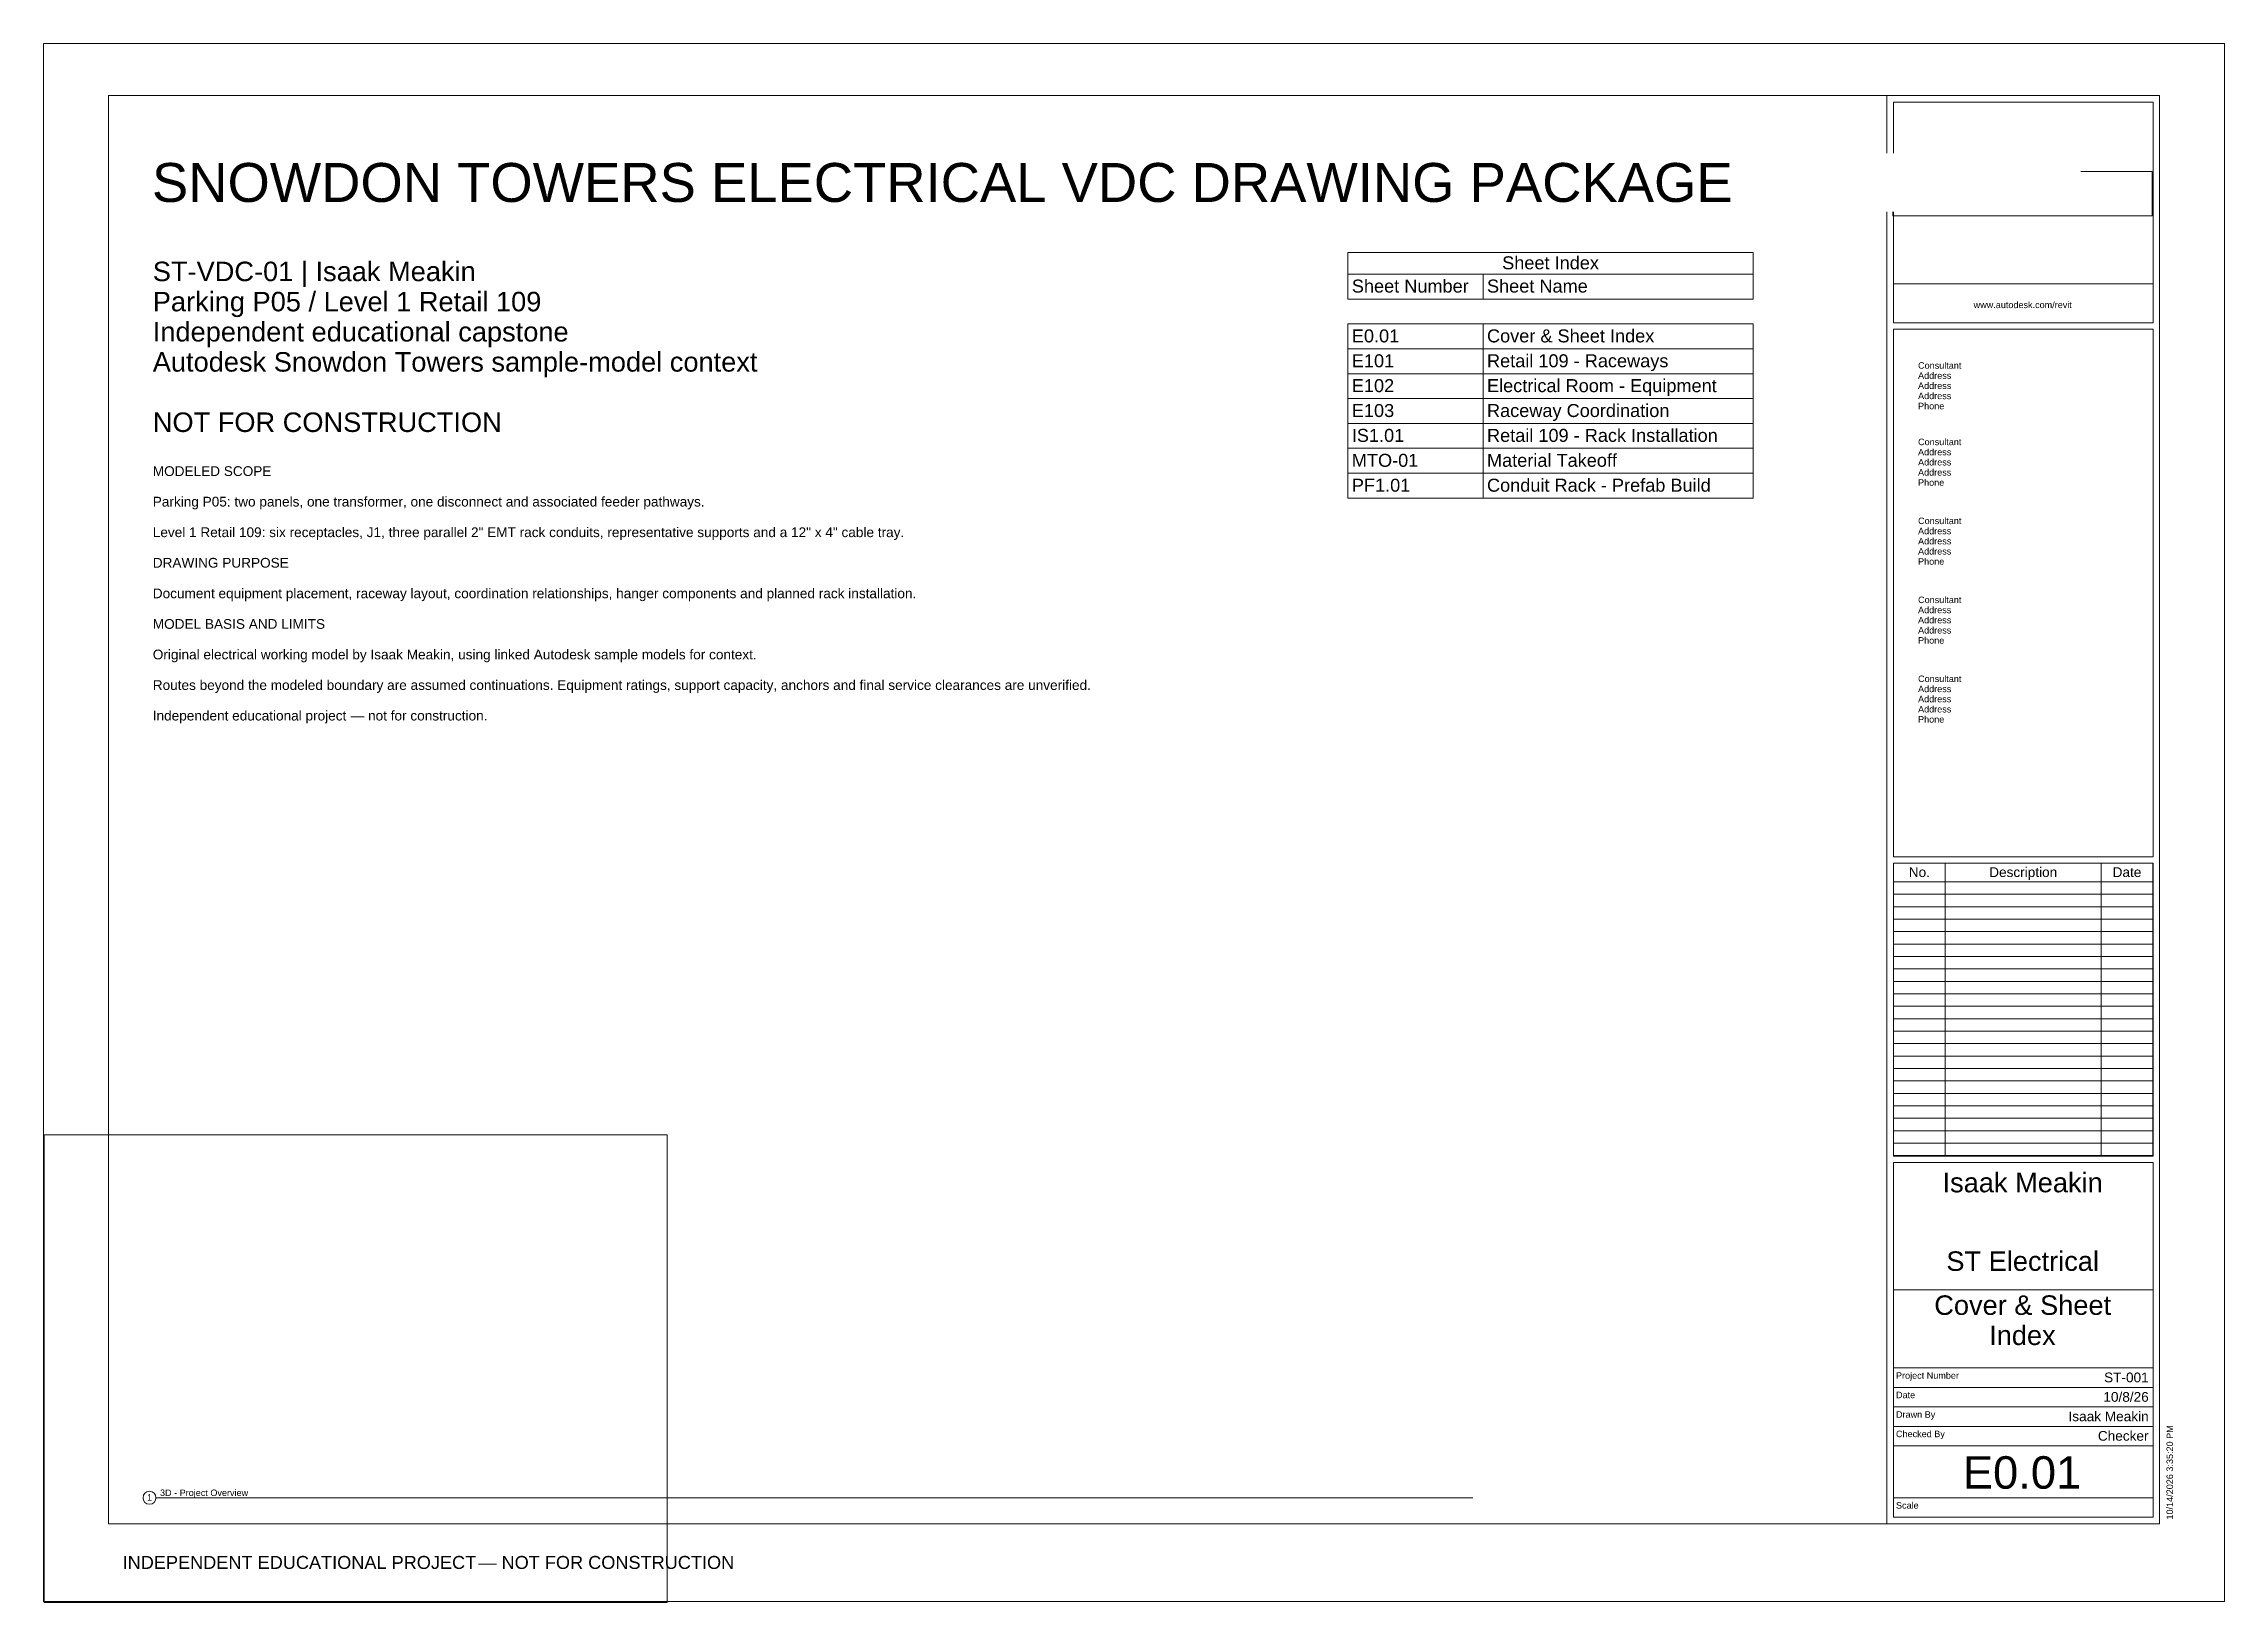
# Paper-space layout 'Layout1' of a CAD drawing. Header units: inches. Extents: x 0 to 42, y 0 to 30.
import ezdxf

# ---------------------------------------------------------------- set-up
doc = ezdxf.new("R2010")
doc.units = ezdxf.units.IN
doc.header["$MEASUREMENT"] = 0
for name, color, linetype, lineweight in [('A-DETL-THIN', 151, 'Continuous', 9), ('G-ANNO-SCHD', 231, 'Continuous', 9), ('G-ANNO-TEXT', 231, 'Continuous', 9), ('G-ANNO-TTLB', 6, 'Continuous', 9), ('G-ANNO-TTLB-MEDM', 33, 'Continuous', 20), ('G-ANNO-TTLB-THIN', 151, 'Continuous', 9)]:
    doc.layers.add(name, color=color, linetype=linetype, lineweight=lineweight)
doc.layers.add('G-ANNO-NPLT', color=191, linetype='Continuous', plot=False)
doc.styles.add('Arial', font='arial.ttf', dxfattribs={"height": 0.125})
doc.styles.add('Arial_1', font='arial.ttf', dxfattribs={"height": 0.625})
doc.styles.add('Arial_2', font='arial.ttf', dxfattribs={"height": 0.375})
doc.styles.add('Arial_3', font='arial.ttf', dxfattribs={"height": 0.1875})
doc.styles.add('Arial_4', font='arial.ttf', dxfattribs={"height": 0.75})
doc.styles.add('Arial_5', font='arial.ttf', dxfattribs={"height": 0.25})
picture_1 = doc.add_image_def('image1.png', size_in_pixel=(652, 111))

# ---------------------------------------------------------------- blocks, each defined once
blk = doc.blocks.new('E1 30 x 42 Horizontal - E1 30x42 Horizontal-46795-Cover _ Sheet Index')
at = {"layer": 'G-ANNO-TTLB-MEDM'}
for p, q in [((1.24, 29.014), (1.24, 1.514)), ((40.74, 29.014), (1.24, 29.014)), ((35.49, 29.014), (35.49, 1.514)), ((40.74, 29.014), (40.74, 1.514)), ((35.615, 24.639), (35.615, 28.889)), ((35.615, 28.889), (40.615, 28.889)), ((40.615, 28.889), (40.615, 24.639)), ((40.615, 24.639), (35.615, 24.639)), ((35.615, 24.514), (40.615, 24.514)), ((35.615, 24.514), (35.615, 14.358)), ((40.615, 14.358), (40.615, 24.514)), ((35.615, 14.358), (40.615, 14.358)), ((35.615, 14.233), (35.615, 8.594)), ((40.615, 14.233), (35.615, 14.233)), ((40.615, 8.594), (40.615, 14.233)), ((35.615, 8.594), (40.615, 8.594)), ((35.615, 1.639), (35.615, 8.469)), ((35.615, 8.469), (40.615, 8.469)), ((40.615, 8.469), (40.615, 1.639)), ((35.615, 6.02), (40.615, 6.02)), ((1.24, 1.514), (40.74, 1.514)), ((40.615, 1.639), (35.615, 1.639))]:
    blk.add_line(p, q, dxfattribs=at)
at = {"layer": 'G-ANNO-TTLB-THIN'}
for p, q in [((-0.01, 30.014), (41.99, 30.014)), ((-0.01, 0.014), (-0.01, 30.014)), ((41.99, 0.014), (41.99, 30.014)), ((35.615, 25.389), (40.615, 25.389)), ((35.615, 4.514), (40.615, 4.514)), ((35.615, 4.139), (40.615, 4.139)), ((35.615, 3.764), (40.615, 3.764)), ((35.615, 3.389), (40.615, 3.389)), ((35.615, 3.014), (40.615, 3.014)), ((35.615, 2.014), (40.615, 2.014)), ((-0.01, 0.014), (41.99, 0.014))]:
    blk.add_line(p, q, dxfattribs=at)
at = {"layer": 'G-ANNO-TTLB', "char_height": 0.125, "attachment_point": 1, "style": 'Arial', "bg_fill": 3, "box_fill_scale": 1.25, "bg_fill_color": 256, "bg_fill_true_color": 13158600, "bg_fill_transparency": 0}
for s, insert, width in [('www.autodesk.com/revit', (37.16, 25.046), 2.28512), ('Consultant ', (36.09, 23.879), 1.06997), ('Consultant ', (36.09, 22.407), 1.06997), ('Consultant ', (36.09, 20.887), 1.06997), ('Consultant ', (36.09, 19.366), 1.06997), ('Consultant ', (36.09, 17.846), 1.06997)]:
    blk.add_mtext(s, dxfattribs=dict(at, insert=insert, width=width))
at = {"layer": 'G-ANNO-TTLB'}
image = blk.add_image(picture_1, insert=(35.606, 26.7), size_in_units=(4.995, 0.85), dxfattribs=at)
image.dxf.flags = 7
at = {"layer": 'G-ANNO-TTLB', "char_height": 0.125, "attachment_point": 1, "style": 'Arial', "bg_fill": 3, "box_fill_scale": 1.25, "bg_fill_color": 256, "bg_fill_true_color": 13158600, "bg_fill_transparency": 0}
for s, insert, width in [('Address', (36.09, 23.684), 0.77644), ('Address', (36.09, 22.211), 0.77644), ('Address', (36.09, 20.691), 0.77644), ('Address', (36.09, 19.171), 0.77644), ('Address', (36.09, 17.651), 0.77644), ('Date', (35.665, 4.056), 0.44503), ('Scale', (35.665, 1.93), 0.53025)]:
    blk.add_mtext(s, dxfattribs=dict(at, insert=insert, width=width))
for s, insert, width in [('Address', (36.09, 23.489), 0.77644), ('Address', (36.09, 22.016), 0.77644), ('Address', (36.09, 20.496), 0.77644), ('Address', (36.09, 18.976), 0.77644), ('Address', (36.09, 17.456), 0.77644), ('Project Number', (35.665, 4.43), 1.47081), ('Drawn By', (35.665, 3.68), 0.909)]:
    blk.add_mtext(s, dxfattribs=dict(at, insert=insert, width=width))
for s, insert, width in [('Address', (36.09, 23.293), 0.77644), ('Address', (36.09, 21.821), 0.77644), ('Address', (36.09, 20.301), 0.77644), ('Address', (36.09, 18.78), 0.77644), ('Address', (36.09, 17.26), 0.77644), ('Checked By', (35.665, 3.306), 1.13941)]:
    blk.add_mtext(s, dxfattribs=dict(at, insert=insert, width=width))
at = {"layer": 'G-ANNO-TTLB', "char_height": 0.125, "width": 0.60916, "attachment_point": 1, "style": 'Arial', "bg_fill": 3, "box_fill_scale": 1.25, "bg_fill_color": 256, "bg_fill_true_color": 13158600, "bg_fill_transparency": 0}
for insert in [(36.09, 23.098), (36.09, 21.625), (36.09, 20.105), (36.09, 18.585), (36.09, 17.065)]:
    blk.add_mtext('Phone', dxfattribs=dict(at, insert=insert))
blk = doc.blocks.new('Viewport - View Title-32371-Cover _ Sheet Index')
at = {"layer": 'G-ANNO-TTLB'}
for start, end in [(0, 180), (180, 360)]:
    blk.add_arc((-0.125, 0), 0.125, start, end, dxfattribs=at)

psp = doc.layouts.get("Layout1")

# ---------------------------------------------------------------- viewports
at = {"layer": '0'}
psp.add_viewport(center=(6, 4.5), size=(12, 9), view_center_point=(6, 4.5), view_height=12, dxfattribs=at)

# ---------------------------------------------------------------- next in the draw order: block references
at = {"layer": 'G-ANNO-TTLB'}
psp.add_blockref('E1 30 x 42 Horizontal - E1 30x42 Horizontal-46795-Cover _ Sheet Index', (0, 0), dxfattribs=at)

# ---------------------------------------------------------------- next in the draw order: linework, layer by layer
at = {"layer": 'A-DETL-THIN'}
for p, q in [((25.11, 25.992), (25.11, 25.575)), ((32.913, 25.992), (25.11, 25.992)), ((32.913, 25.575), (32.913, 25.992)), ((25.11, 25.575), (25.11, 25.096)), ((25.11, 25.575), (32.913, 25.575)), ((27.713, 25.575), (27.713, 25.096)), ((32.913, 25.575), (32.913, 25.096)), ((27.713, 25.096), (25.11, 25.096)), ((32.913, 25.096), (27.713, 25.096)), ((27.713, 24.617), (25.11, 24.617)), ((25.11, 24.617), (25.11, 24.138)), ((32.913, 24.617), (27.713, 24.617)), ((27.713, 24.617), (27.713, 24.138)), ((32.913, 24.617), (32.913, 24.138)), ((27.713, 24.138), (25.11, 24.138)), ((25.11, 24.138), (25.11, 23.658)), ((32.913, 24.138), (27.713, 24.138)), ((27.713, 24.138), (27.713, 23.658)), ((32.913, 24.138), (32.913, 23.658)), ((27.713, 23.658), (25.11, 23.658)), ((25.11, 23.658), (25.11, 23.179)), ((32.913, 23.658), (27.713, 23.658)), ((27.713, 23.658), (27.713, 23.179)), ((32.913, 23.658), (32.913, 23.179)), ((27.713, 23.179), (25.11, 23.179)), ((25.11, 23.179), (25.11, 22.7)), ((32.913, 23.179), (27.713, 23.179)), ((27.713, 23.179), (27.713, 22.7)), ((32.913, 23.179), (32.913, 22.7)), ((27.713, 22.7), (25.11, 22.7)), ((25.11, 22.7), (25.11, 22.221)), ((32.913, 22.7), (27.713, 22.7)), ((27.713, 22.7), (27.713, 22.221)), ((32.913, 22.7), (32.913, 22.221)), ((27.713, 22.221), (25.11, 22.221)), ((25.11, 22.221), (25.11, 21.742)), ((32.913, 22.221), (27.713, 22.221)), ((27.713, 22.221), (27.713, 21.742)), ((32.913, 22.221), (32.913, 21.742)), ((27.713, 21.742), (25.11, 21.742)), ((25.11, 21.742), (25.11, 21.262)), ((32.913, 21.742), (27.713, 21.742)), ((27.713, 21.742), (27.713, 21.262)), ((32.913, 21.742), (32.913, 21.262)), ((27.713, 21.262), (25.11, 21.262)), ((32.913, 21.262), (27.713, 21.262)), ((36.615, 14.233), (35.615, 14.233)), ((35.615, 14.233), (35.615, 13.873)), ((40.614, 13.873), (35.615, 13.873)), ((35.615, 13.873), (35.615, 8.602)), ((39.615, 14.233), (36.615, 14.233)), ((36.615, 14.233), (36.615, 13.873)), ((36.615, 13.873), (36.615, 8.602)), ((40.614, 14.233), (39.615, 14.233)), ((39.615, 14.233), (39.615, 13.873)), ((39.615, 13.873), (39.615, 8.602)), ((40.614, 14.233), (40.614, 13.873)), ((40.614, 13.873), (40.614, 8.602)), ((40.614, 13.634), (35.615, 13.634)), ((40.614, 13.394), (35.615, 13.394)), ((40.614, 13.155), (35.615, 13.155)), ((40.614, 12.915), (35.615, 12.915)), ((40.614, 12.675), (35.615, 12.675)), ((40.614, 12.436), (35.615, 12.436)), ((40.614, 12.196), (35.615, 12.196)), ((40.614, 11.957), (35.615, 11.957)), ((40.614, 11.717), (35.615, 11.717)), ((40.614, 11.477), (35.615, 11.477)), ((40.614, 11.238), (35.615, 11.238)), ((40.614, 10.998), (35.615, 10.998)), ((40.614, 10.759), (35.615, 10.759)), ((40.614, 10.519), (35.615, 10.519)), ((40.614, 10.28), (35.615, 10.28)), ((40.614, 10.04), (35.615, 10.04)), ((40.614, 9.8), (35.615, 9.8)), ((40.614, 9.561), (35.615, 9.561)), ((40.614, 9.321), (35.615, 9.321)), ((40.614, 9.082), (35.615, 9.082)), ((40.614, 8.842), (35.615, 8.842)), ((40.614, 8.602), (35.615, 8.602))]:
    psp.add_line(p, q, dxfattribs=at)
at = {"layer": 'G-ANNO-NPLT', "lineweight": 9}
psp.add_line((2.154, 2.014), (27.517, 2.014), dxfattribs=at)

# ---------------------------------------------------------------- next in the draw order: block references
at = {"layer": 'G-ANNO-TTLB'}
psp.add_blockref('Viewport - View Title-32371-Cover _ Sheet Index', (2.154, 2.014), dxfattribs=at)

# ---------------------------------------------------------------- next in the draw order: texts
at = {"layer": 'G-ANNO-SCHD', "line_spacing_factor": 0.941778}
for s, insert, char_height, width, attachment_point, style in [('Sheet Index', (29.012, 25.918), 0.25, 2.23116, 2, 'Arial_5'), ('Sheet Number', (25.185, 25.47), 0.25, 2.69024, 1, 'Arial_5'), ('Sheet Name', (27.788, 25.47), 0.25, 2.31991, 1, 'Arial_5'), ('E0.01', (25.185, 24.511), 0.25, 1.09262, 1, 'Arial_5'), ('Cover & Sheet Index', (27.788, 24.511), 0.25, 3.85632, 1, 'Arial_5'), ('E101', (25.185, 24.032), 0.25, 0.97632, 1, 'Arial_5'), ('Retail 109 - Raceways', (27.788, 24.032), 0.25, 4.1532, 1, 'Arial_5'), ('E102', (25.185, 23.553), 0.25, 0.97632, 1, 'Arial_5'), ('Electrical Room - Equipment', (27.788, 23.553), 0.25, 5.28255, 1, 'Arial_5'), ('E103', (25.185, 23.074), 0.25, 0.97632, 1, 'Arial_5'), ('Raceway Coordination', (27.788, 23.074), 0.25, 4.17768, 1, 'Arial_5'), ('IS1.01', (25.185, 22.595), 0.25, 1.20893, 1, 'Arial_5'), ('Retail 109 - Rack Installation', (27.788, 22.595), 0.25, 5.3101, 1, 'Arial_5'), ('MTO-01', (25.185, 22.115), 0.25, 1.52723, 1, 'Arial_5'), ('Material Takeoff', (27.788, 22.115), 0.25, 2.99018, 1, 'Arial_5'), ('PF1.01', (25.185, 21.636), 0.25, 1.34665, 1, 'Arial_5'), ('Conduit Rack - Prefab Build', (27.788, 21.636), 0.25, 5.14789, 1, 'Arial_5'), ('No.', (36.115, 14.154), 0.1875, 0.48666, 2, 'Arial_3'), ('Description', (38.115, 14.154), 0.1875, 1.56327, 2, 'Arial_3'), ('Date', (40.114, 14.154), 0.1875, 0.66112, 2, 'Arial_3')]:
    psp.add_mtext(s, dxfattribs=dict(at, insert=insert, char_height=char_height, width=width, attachment_point=attachment_point, style=style))
at = {"layer": 'G-ANNO-TEXT', "color": 7, "attachment_point": 1, "bg_fill": 3, "box_fill_scale": 1.25, "bg_fill_color": 256, "bg_fill_true_color": 13158600, "bg_fill_transparency": 0}
for s, insert, char_height, width, style in [('SNOWDON TOWERS ELECTRICAL VDC DRAWING PACKAGE', (2.076, 27.715), 0.75, 36.95653, 'Arial_4'), ('ST-VDC-01 | Isaak Meakin', (2.092, 25.815), 0.375, 7.48978, 'Arial_2'), ('NOT FOR CONSTRUCTION', (2.092, 22.911), 0.375, 8.09578, 'Arial_2'), ('MODELED SCOPE', (2.092, 21.876), 0.1875, 2.77434, 'Arial_3'), ('Parking P05: two panels, one transformer, one disconnect and associated feeder pathways.', (2.092, 21.288), 0.1875, 12.90906, 'Arial_3'), ('Level 1 Retail 109: six receptacles, J1, three parallel 2" EMT rack conduits, representative supports and a 12" x 4" cable tray.', (2.092, 20.699), 0.1875, 17.58978, 'Arial_3'), ('DRAWING PURPOSE', (2.092, 20.111), 0.1875, 3.20359, 'Arial_3'), ('Document equipment placement, raceway layout, coordination relationships, hanger components and planned rack installation.', (2.092, 19.522), 0.1875, 17.86122, 'Arial_3'), ('MODEL BASIS AND LIMITS', (2.092, 18.933), 0.1875, 4.02422, 'Arial_3'), ('Original electrical working model by Isaak Meakin, using linked Autodesk sample models for context.', (2.092, 18.345), 0.1875, 14.13053, 'Arial_3'), ('Routes beyond the modeled boundary are assumed continuations. Equipment ratings, support capacity, anchors and final service clearances are unverified.', (2.092, 17.756), 0.1875, 21.96119, 'Arial_3'), ('Independent educational project ', (2.092, 17.168), 0.1875, 4.61759, 'Arial_3'), ('INDEPENDENT EDUCATIONAL PROJECT ', (1.511, 0.894), 0.25, 8.30725, 'Arial_5')]:
    psp.add_mtext(s, dxfattribs=dict(at, insert=insert, char_height=char_height, width=width, style=style))
at = {"layer": 'G-ANNO-TTLB', "attachment_point": 1}
for s, insert, char_height, width, style in [('Isaak Meakin', (36.561, 8.271), 0.375, 3.71806, 'Arial_2'), ('ST Electrical', (36.635, 6.758), 0.375, 3.53816, 'Arial_2'), ('Cover & Sheet', (36.402, 5.911), 0.375, 4.10313, 'Arial_2'), ('Index', (37.459, 5.33), 0.375, 1.54025, 'Arial_2'), ('ST-001', (39.673, 4.425), 0.1875, 1.04472, 'Arial_3'), ('10/8/26', (39.659, 4.05), 0.1875, 1.0605, 'Arial_3'), ('Isaak Meakin', (38.988, 3.675), 0.1875, 1.87481, 'Arial_3'), ('Checker', (39.553, 3.3), 0.1875, 1.18991, 'Arial_3'), ('E0.01', (36.952, 2.814), 0.625, 2.77119, 'Arial_1'), ('3D - Project Overview', (2.231, 2.173), 0.125, 2.04841, 'Arial'), ('1', (1.982, 2.084), 0.125, 0.11678, 'Arial')]:
    psp.add_mtext(s, dxfattribs=dict(at, insert=insert, char_height=char_height, width=width, style=style))
at = {"layer": 'G-ANNO-TTLB', "insert": (40.875, 1.595), "char_height": 0.125, "width": 2.17301, "attachment_point": 1, "rotation": 90, "line_spacing_factor": 0.941778, "style": 'Arial', "bg_fill": 3, "box_fill_scale": 1.25, "bg_fill_color": 256, "bg_fill_true_color": 13158600, "bg_fill_transparency": 0}
psp.add_mtext('10/14/2026 3:35:20 PM', dxfattribs=at)

# ---------------------------------------------------------------- next in the draw order: texts
at = {"layer": 'G-ANNO-TEXT', "color": 7, "attachment_point": 1, "bg_fill": 3, "box_fill_scale": 1.25, "bg_fill_color": 256, "bg_fill_true_color": 13158600, "bg_fill_transparency": 0}
for s, insert, char_height, width, style in [('Parking P05 / Level 1 Retail 109', (2.092, 25.234), 0.375, 9.01109, 'Arial_2'), ('—', (5.902, 17.168), 0.188, 0.31878, 'Arial_3'), ('—', (8.365, 0.894), 0.25, 0.41978, 'Arial_5')]:
    psp.add_mtext(s, dxfattribs=dict(at, insert=insert, char_height=char_height, width=width, style=style))

# ---------------------------------------------------------------- next in the draw order: texts
for s, insert, char_height, width, style in [('Independent educational capstone', (2.092, 24.653), 0.375, 9.64234, 'Arial_2'), (' not for construction.', (6.165, 17.168), 0.1875, 2.88797, 'Arial_3'), (' NOT FOR CONSTRUCTION', (8.712, 0.894), 0.25, 5.49503, 'Arial_5')]:
    psp.add_mtext(s, dxfattribs=dict(at, insert=insert, char_height=char_height, width=width, style=style))

# ---------------------------------------------------------------- next in the draw order: texts
at = {"layer": 'G-ANNO-TEXT', "color": 7, "insert": (2.092, 24.073), "char_height": 0.375, "width": 14.02322, "attachment_point": 1, "style": 'Arial_2', "bg_fill": 3, "box_fill_scale": 1.25, "bg_fill_color": 256, "bg_fill_true_color": 13158600, "bg_fill_transparency": 0}
psp.add_mtext('Autodesk Snowdon Towers sample-model context', dxfattribs=at)

doc.saveas('drawing.dxf')
